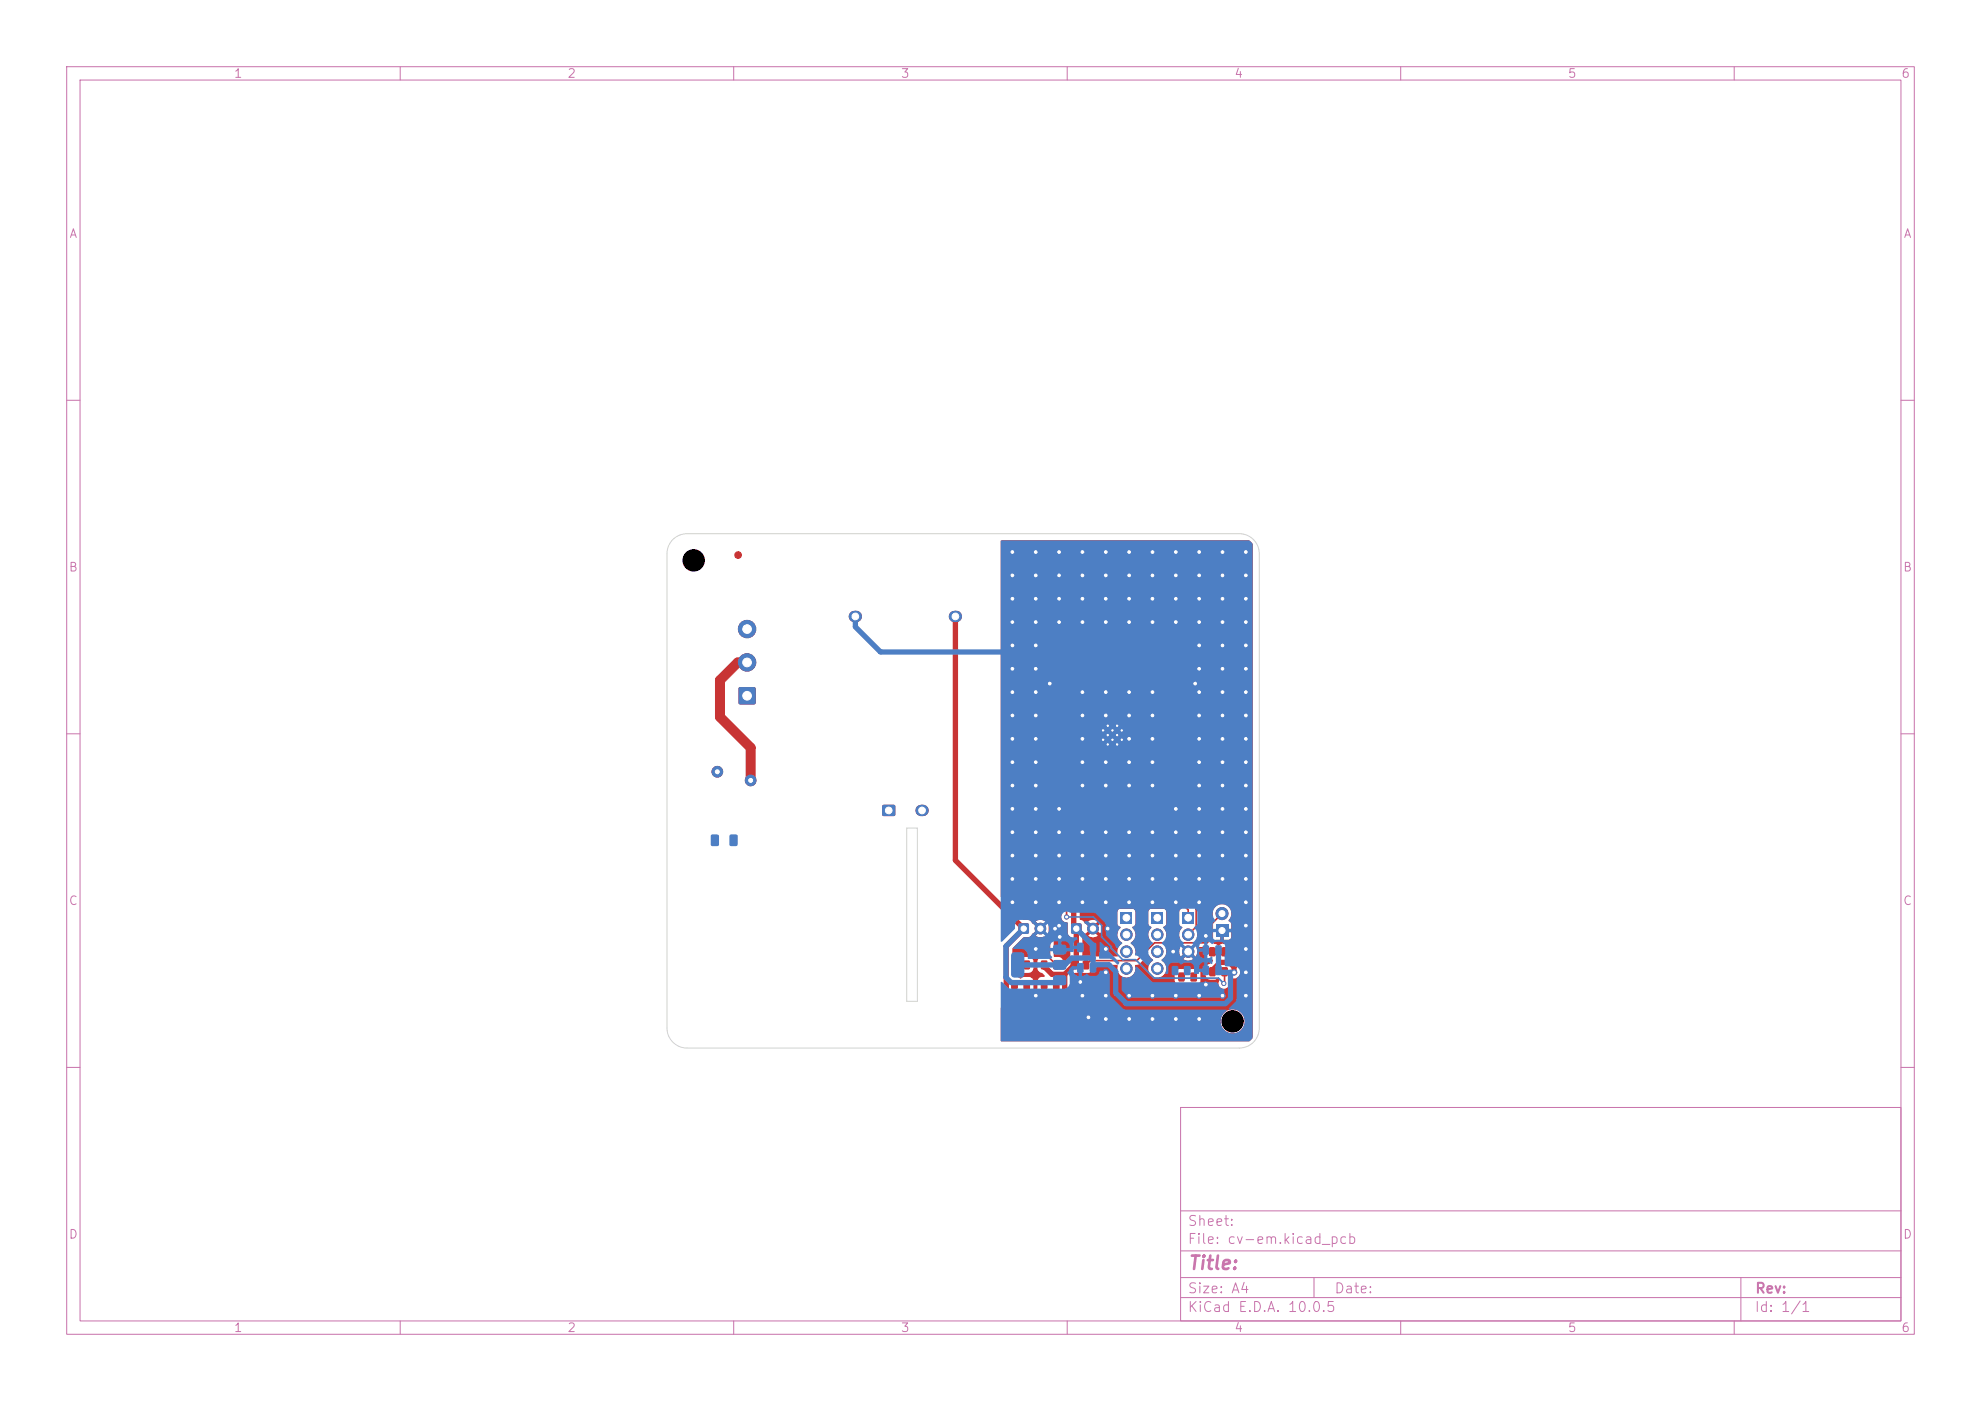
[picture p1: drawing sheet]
<svg xmlns="http://www.w3.org/2000/svg" width="297mm" height="210mm" viewBox="0 0 297 210" stroke-linecap="round" stroke-linejoin="round" font-family="sans-serif">
<defs><g id="words">
<text font-size="2" fill="#c872ab" x="178" y="190.8">Title:</text>
<g font-size="1.5" fill="#c872ab">
<text x="178" y="184.1">Sheet:</text>
<text x="178" y="186.8">File: cv-em.kicad_pcb</text>
<text x="178" y="197">KiCad E.D.A. 10.0.5</text>
<text x="178" y="194.2">Size: A4</text>
<text x="200" y="194.2">Date:</text>
<text x="263" y="197">Id: 1/1</text>
<text x="263" y="194.2">Rev:</text>
</g>
<g font-size="1.3" fill="#c872ab">
<text x="35" y="12">1</text>
<text x="85" y="12">2</text>
<text x="135" y="12">3</text>
<text x="185" y="12">4</text>
<text x="235" y="12">5</text>
<text x="285" y="12">6</text>
<text x="10.3" y="36">A</text>
<text x="285.3" y="36">A</text>
<text x="10.2" y="86">B</text>
<text x="285.2" y="86">B</text>
<text x="10.2" y="136">C</text>
<text x="285.2" y="136">C</text>
<text x="10.2" y="186">D</text>
<text x="285.2" y="186">D</text>
<text x="35" y="200">1</text>
<text x="85" y="200">2</text>
<text x="135" y="200">3</text>
<text x="185" y="200">4</text>
<text x="235" y="200">5</text>
<text x="285" y="200">6</text>
</g>
</g></defs>
<g fill="none" stroke="#c872ab" stroke-width=".15">
<path d="M10 10h277v190h-277zM12 12h273v186h-273zM60 10v2M110 10v2M160 10v2M210 10v2M260 10v2M10 60h2M285 60h2M10 110h2M285 110h2M10 160h2"/>
<path d="M177 166h108v32h-108zM285 160h2M60 198v2M110 198v2M160 198v2M177 194.5h108M177 191.5h108M177 187.5h108M177 181.5h108M197 191.5v3M210 198v2M260 198v2"/>
<path d="M261 191.5v6.5"/>
</g>
<circle cx="161" cy="152.5" r=".75" fill="#c83434" stroke="#c83434" stroke-width=".15"/>
<path d="M182.3 138.6h1.8v1.8h-1.8z" fill="#c83434"/>
<g fill="#c83434" stroke="#c83434" stroke-width=".15">
<circle cx="183.2" cy="136.9" r=".9"/>
<circle cx="178.1" cy="153.9" r=".5"/>
</g>
<g fill="#c83434">
<path d="M151.7 147l.7-.1 .2 .2v1l-.1 .2h-.7l-.2-.1z"/>
<path d="M153.5 147l.7-.1 .2 .2v1l-.1 .2h-.6l-.3-.1z"/>
</g>
<g fill="#c83434" stroke="#c83434" stroke-width=".15">
<circle cx="107.5" cy="115.7" r=".8"/>
<circle cx="112.5" cy="117" r=".8"/>
</g>
<path d="M132.3 120.7h1.9v1.6h-1.9z" fill="#c83434"/>
<path d="M128.1 92.4h.3M143.1 92.4h.3M138.1 121.5h.3" fill="none" stroke="#c83434" stroke-width="1.7"/>
<g fill="#c83434">
<path d="M156.1 147l.7-.1 .2 .2 .1 1-.2 .2h-.6l-.2-.1z"/>
<path d="M157.9 147l.7-.1 .3 .2v1l-.2 .2h-.6l-.2-.1z"/>
<path d="M181.3 145h.7l.3 .1v1l-.2 .2-.6 .1-.2-.2z"/>
<path d="M183.2 145h.7l.2 .1v1l-.2 .2-.6 .1-.2-.2z"/>
<path d="M160.6 138.5h1.5v1.4h-1.5z"/>
</g>
<circle cx="163.9" cy="139.2" r=".8" fill="#c83434" stroke="#c83434" stroke-width=".15"/>
<g fill="#c83434">
<path d="M176.7 145.8h.7l.2 .1v1l-.1 .2-.6 .1-.3-.2z"/>
<path d="M178.5 145.8h.7l.3 .1v1l-.2 .2-.6 .1-.2-.2z"/>
<path d="M158.8 102h1.5v.9h-1.5z"/>
<path d="M158.8 103.3h1.5v.9h-1.5z"/>
<path d="M158.8 104.6h1.5v.9h-1.5z"/>
<path d="M158.8 105.8h1.5v.9h-1.5z"/>
<path d="M158.8 107.1h1.5v.9h-1.5z"/>
<path d="M158.8 108.4h1.5v.9h-1.5z"/>
<path d="M158.8 109.6h1.5v.9h-1.5z"/>
<path d="M158.8 110.9h1.5v.9h-1.5z"/>
<path d="M158.8 112.2h1.5v.9h-1.5z"/>
<path d="M158.8 113.5h1.5v.9h-1.5z"/>
<path d="M158.8 114.7h1.5v.9h-1.5z"/>
<path d="M158.8 116h1.5v.9h-1.5z"/>
<path d="M158.8 117.3h1.5v.9h-1.5z"/>
<path d="M158.8 118.5h1.5v.9h-1.5z"/>
<path d="M162.1 119.5h.9v1.5h-.9z"/>
<path d="M163.4 119.5h.9v1.5h-.9z"/>
<path d="M164.7 119.5h.9v1.5h-.9z"/>
<path d="M165.9 119.5h.9v1.5h-.9z"/>
<path d="M167.2 119.5h.9v1.5h-.9z"/>
<path d="M168.5 119.5h.9v1.5h-.9z"/>
<path d="M169.7 119.5h.9v1.5h-.9z"/>
<path d="M171 119.5h.9v1.5h-.9z"/>
<path d="M172.3 119.5h.9v1.5h-.9z"/>
<path d="M173.5 119.5h.9v1.5h-.9z"/>
<path d="M176.3 118.5h1.5v.9h-1.5z"/>
<path d="M176.3 117.3h1.5v.9h-1.5z"/>
<path d="M176.3 116h1.5v.9h-1.5z"/>
<path d="M176.3 114.7h1.5v.9h-1.5z"/>
<path d="M176.3 113.5h1.5v.9h-1.5z"/>
<path d="M176.3 112.2h1.5v.9h-1.5z"/>
<path d="M176.3 110.9h1.5v.9h-1.5z"/>
<path d="M176.3 109.6h1.5v.9h-1.5z"/>
<path d="M176.3 108.4h1.5v.9h-1.5z"/>
<path d="M176.3 107.1h1.5v.9h-1.5z"/>
<path d="M176.3 105.8h1.5v.9h-1.5z"/>
<path d="M176.3 104.6h1.5v.9h-1.5z"/>
<path d="M176.3 103.3h1.5v.9h-1.5z"/>
<path d="M176.3 102h1.5v.9h-1.5z"/>
<path d="M164.9 108.3h.9v.9h-.9z"/>
</g>
<circle cx="165.4" cy="109.5" r=".3" fill="#c83434" stroke="#c83434" stroke-width=".15"/>
<path d="M164.9 109.7h.9v.9h-.9z" fill="#c83434"/>
<circle cx="165.4" cy="110.9" r=".3" fill="#c83434" stroke="#c83434" stroke-width=".15"/>
<path d="M164.9 111.1h.9v.9h-.9z" fill="#c83434"/>
<g fill="#c83434" stroke="#c83434" stroke-width=".15">
<circle cx="166.1" cy="108.8" r=".3"/>
<circle cx="166.1" cy="110.2" r=".3"/>
<circle cx="166.1" cy="111.6" r=".3"/>
</g>
<path d="M166.3 108.3h.9v.9h-.9z" fill="#c83434"/>
<circle cx="166.8" cy="109.5" r=".3" fill="#c83434" stroke="#c83434" stroke-width=".15"/>
<path d="M166.3 109.7h.9v.9h-.9z" fill="#c83434"/>
<circle cx="166.8" cy="110.9" r=".3" fill="#c83434" stroke="#c83434" stroke-width=".15"/>
<path d="M166.3 111.1h.9v.9h-.9z" fill="#c83434"/>
<g fill="#c83434" stroke="#c83434" stroke-width=".15">
<circle cx="167.5" cy="108.8" r=".3"/>
<circle cx="167.5" cy="110.2" r=".3"/>
<circle cx="167.5" cy="111.6" r=".3"/>
</g>
<path d="M167.7 108.3h.9v.9h-.9z" fill="#c83434"/>
<circle cx="168.2" cy="109.5" r=".3" fill="#c83434" stroke="#c83434" stroke-width=".15"/>
<path d="M167.7 109.7h.9v.9h-.9z" fill="#c83434"/>
<circle cx="168.2" cy="110.9" r=".3" fill="#c83434" stroke="#c83434" stroke-width=".15"/>
<g fill="#c83434">
<path d="M167.7 111.1h.9v.9h-.9z"/>
<path d="M160.6 144l.7-.1 .2 .2v1l-.1 .2h-.7l-.2-.1z"/>
<path d="M162.4 144l.7-.1 .2 .2v1l-.1 .2h-.6l-.3-.1z"/>
</g>
<circle cx="110.7" cy="83.2" r=".5" fill="#c83434" stroke="#c83434" stroke-width=".15"/>
<g fill="#c83434">
<path d="M181.3 142h.7l.3 .1v1l-.2 .3h-.6l-.2-.2z"/>
<path d="M183.2 142h.7l.2 .1v1l-.2 .3h-.6l-.2-.2z"/>
<path d="M177.3 136.7h1.7v1.7h-1.7z"/>
</g>
<g fill="#c83434" stroke="#c83434" stroke-width=".15">
<circle cx="178.1" cy="140.1" r=".85"/>
<circle cx="178.1" cy="142.6" r=".85"/>
</g>
<g fill="#c83434">
<path d="M151.7 144l.7-.1 .2 .2v1l-.1 .2h-.7l-.2-.1z"/>
<path d="M153.5 144l.7-.1 .2 .2v1l-.1 .2h-.6l-.3-.1z"/>
</g>
<circle cx="153" cy="152.5" r=".75" fill="#c83434" stroke="#c83434" stroke-width=".15"/>
<path d="M110.8 103.1h2.4v2.4h-2.4z" fill="#c83434"/>
<g fill="#c83434" stroke="#c83434" stroke-width=".15">
<circle cx="112" cy="99.3" r="1.3"/>
<circle cx="112" cy="94.3" r="1.3"/>
</g>
<g fill="#c83434">
<path d="M156.1 144l.7-.1 .2 .2 .1 1-.2 .2h-.6l-.2-.1z"/>
<path d="M157.9 144l.7-.1 .3 .2v1l-.2 .2h-.6l-.2-.1z"/>
<path d="M152.8 138.5h1.4v1.4h-1.4z"/>
</g>
<g fill="#c83434" stroke="#c83434" stroke-width=".15">
<circle cx="156" cy="139.2" r=".8"/>
<circle cx="157" cy="152.5" r=".75"/>
</g>
<path d="M172.7 136.7h1.7v1.7h-1.7z" fill="#c83434"/>
<g fill="#c83434" stroke="#c83434" stroke-width=".15">
<circle cx="173.5" cy="140.1" r=".85"/>
<circle cx="173.5" cy="142.6" r=".85"/>
<circle cx="173.5" cy="145.2" r=".85"/>
</g>
<path d="M168 136.7h1.7v1.7h-1.7z" fill="#c83434"/>
<g fill="#c83434" stroke="#c83434" stroke-width=".15">
<circle cx="168.9" cy="140.1" r=".85"/>
<circle cx="168.9" cy="142.6" r=".85"/>
<circle cx="168.9" cy="145.2" r=".85"/>
<circle cx="165.8" cy="128.2" r=".4"/>
<circle cx="169.3" cy="124.8" r=".4"/>
<circle cx="186.8" cy="114.2" r=".4"/>
<circle cx="180.8" cy="147.6" r=".4"/>
<circle cx="176.3" cy="152.8" r=".4"/>
<circle cx="186.8" cy="107.2" r=".4"/>
<circle cx="169.3" cy="89.8" r=".4"/>
<circle cx="176.3" cy="128.2" r=".4"/>
<circle cx="158.8" cy="89.8" r=".4"/>
<circle cx="183.3" cy="86.3" r=".4"/>
<circle cx="186.8" cy="131.8" r=".4"/>
<circle cx="158.8" cy="86.3" r=".4"/>
<circle cx="169.3" cy="110.8" r=".4"/>
<circle cx="155.3" cy="142.3" r=".4"/>
<circle cx="186.8" cy="110.8" r=".4"/>
<circle cx="151.8" cy="100.2" r=".4"/>
<circle cx="155.3" cy="107.2" r=".4"/>
<circle cx="186.8" cy="138.8" r=".4"/>
<circle cx="172.8" cy="110.8" r=".4"/>
<circle cx="179.8" cy="86.3" r=".4"/>
<circle cx="155.3" cy="86.3" r=".4"/>
<circle cx="179.8" cy="152.8" r=".4"/>
<circle cx="155.3" cy="114.2" r=".4"/>
<circle cx="186.8" cy="117.7" r=".4"/>
<circle cx="186.8" cy="142.3" r=".4"/>
<circle cx="155.3" cy="149.2" r=".4"/>
<circle cx="151.8" cy="131.8" r=".4"/>
<circle cx="165.8" cy="124.8" r=".4"/>
<circle cx="151.8" cy="128.2" r=".4"/>
<circle cx="151.8" cy="89.8" r=".4"/>
<circle cx="179.8" cy="110.8" r=".4"/>
<circle cx="183.3" cy="100.2" r=".4"/>
<circle cx="155.3" cy="124.8" r=".4"/>
<circle cx="162.3" cy="107.2" r=".4"/>
<circle cx="158.8" cy="131.8" r=".4"/>
<circle cx="183.3" cy="82.8" r=".4"/>
<circle cx="172.8" cy="103.8" r=".4"/>
<circle cx="186.8" cy="128.2" r=".4"/>
<circle cx="172.8" cy="124.8" r=".4"/>
<circle cx="169.3" cy="149.2" r=".4"/>
<circle cx="155.3" cy="96.8" r=".4"/>
<circle cx="165.8" cy="82.8" r=".4"/>
<circle cx="172.8" cy="128.2" r=".4"/>
<circle cx="186.8" cy="89.8" r=".4"/>
<circle cx="179.8" cy="82.8" r=".4"/>
<circle cx="183.3" cy="107.2" r=".4"/>
<circle cx="169.3" cy="152.8" r=".4"/>
<circle cx="169.3" cy="117.7" r=".4"/>
<circle cx="186.8" cy="145.8" r=".4"/>
<circle cx="162.3" cy="103.8" r=".4"/>
<circle cx="179.8" cy="93.3" r=".4"/>
<circle cx="151.8" cy="121.2" r=".4"/>
<circle cx="179.8" cy="149.2" r=".4"/>
<circle cx="162.3" cy="135.3" r=".4"/>
<circle cx="179.8" cy="107.2" r=".4"/>
<circle cx="186.8" cy="82.8" r=".4"/>
<circle cx="179.8" cy="124.8" r=".4"/>
<circle cx="172.8" cy="82.8" r=".4"/>
<circle cx="186.8" cy="121.2" r=".4"/>
<circle cx="176.3" cy="149.2" r=".4"/>
<circle cx="183.3" cy="89.8" r=".4"/>
<circle cx="162.3" cy="89.8" r=".4"/>
<circle cx="155.3" cy="82.8" r=".4"/>
<circle cx="162.3" cy="131.8" r=".4"/>
<circle cx="172.8" cy="107.2" r=".4"/>
<circle cx="155.3" cy="131.8" r=".4"/>
<circle cx="151.8" cy="96.8" r=".4"/>
<circle cx="179.8" cy="100.2" r=".4"/>
<circle cx="183.3" cy="117.7" r=".4"/>
<circle cx="169.3" cy="82.8" r=".4"/>
<circle cx="183.3" cy="114.2" r=".4"/>
<circle cx="186.8" cy="86.3" r=".4"/>
<circle cx="175.9" cy="142.6" r=".4"/>
<circle cx="162.3" cy="110.8" r=".4"/>
<circle cx="169.3" cy="131.8" r=".4"/>
<circle cx="162.3" cy="86.3" r=".4"/>
<circle cx="151.8" cy="124.8" r=".4"/>
<circle cx="183.3" cy="93.3" r=".4"/>
<circle cx="176.3" cy="135.3" r=".4"/>
<circle cx="172.8" cy="89.8" r=".4"/>
<circle cx="183.3" cy="110.8" r=".4"/>
<circle cx="158.8" cy="138.8" r=".4"/>
<circle cx="155.3" cy="121.2" r=".4"/>
<circle cx="155.3" cy="110.8" r=".4"/>
<circle cx="172.8" cy="131.8" r=".4"/>
<circle cx="165.8" cy="142.3" r=".4"/>
<circle cx="179.2" cy="102.5" r=".4"/>
<circle cx="183.3" cy="124.8" r=".4"/>
<circle cx="162.3" cy="114.2" r=".4"/>
<circle cx="169.3" cy="114.2" r=".4"/>
<circle cx="179.8" cy="135.3" r=".4"/>
<circle cx="165.8" cy="135.3" r=".4"/>
<circle cx="151.8" cy="117.7" r=".4"/>
<circle cx="183.3" cy="128.2" r=".4"/>
<circle cx="151.8" cy="93.3" r=".4"/>
<circle cx="165.8" cy="103.8" r=".4"/>
<circle cx="169.3" cy="86.3" r=".4"/>
<circle cx="169.3" cy="128.2" r=".4"/>
<circle cx="186.8" cy="103.8" r=".4"/>
<circle cx="176.3" cy="82.8" r=".4"/>
<circle cx="186.8" cy="135.3" r=".4"/>
<circle cx="179.8" cy="114.2" r=".4"/>
<circle cx="155.3" cy="93.3" r=".4"/>
<circle cx="165.8" cy="93.3" r=".4"/>
<circle cx="183.3" cy="96.8" r=".4"/>
<circle cx="155.3" cy="135.3" r=".4"/>
<circle cx="186.8" cy="96.8" r=".4"/>
<circle cx="169.3" cy="93.3" r=".4"/>
<circle cx="162.3" cy="128.2" r=".4"/>
<circle cx="186.8" cy="149.2" r=".4"/>
<circle cx="165.8" cy="86.3" r=".4"/>
<circle cx="186.8" cy="93.3" r=".4"/>
<circle cx="158.8" cy="82.8" r=".4"/>
<circle cx="165.8" cy="145.8" r=".4"/>
<circle cx="162.3" cy="93.3" r=".4"/>
<circle cx="155.3" cy="100.2" r=".4"/>
<circle cx="158.8" cy="128.2" r=".4"/>
<circle cx="151.8" cy="135.3" r=".4"/>
<circle cx="165.8" cy="89.8" r=".4"/>
<circle cx="158.8" cy="124.8" r=".4"/>
<circle cx="176.3" cy="93.3" r=".4"/>
<circle cx="158.8" cy="121.2" r=".4"/>
<circle cx="179.8" cy="89.8" r=".4"/>
<circle cx="183.3" cy="103.8" r=".4"/>
<circle cx="176.3" cy="89.8" r=".4"/>
<circle cx="157.4" cy="102.5" r=".4"/>
<circle cx="179.8" cy="103.8" r=".4"/>
<circle cx="179.8" cy="128.2" r=".4"/>
<circle cx="158.9" cy="140.4" r=".4"/>
<circle cx="176.3" cy="124.8" r=".4"/>
<circle cx="158.2" cy="139.2" r=".4"/>
<circle cx="172.8" cy="152.8" r=".4"/>
<circle cx="179.8" cy="117.7" r=".4"/>
<circle cx="151.8" cy="107.2" r=".4"/>
<circle cx="151.8" cy="110.8" r=".4"/>
<circle cx="162.3" cy="124.8" r=".4"/>
<circle cx="155.3" cy="89.8" r=".4"/>
<circle cx="172.8" cy="114.2" r=".4"/>
<circle cx="155.3" cy="117.7" r=".4"/>
<circle cx="162" cy="147.2" r=".4"/>
<circle cx="172.8" cy="93.3" r=".4"/>
<circle cx="165.8" cy="117.7" r=".4"/>
<circle cx="172.8" cy="86.3" r=".4"/>
<circle cx="162.3" cy="149.2" r=".4"/>
<circle cx="169.3" cy="103.8" r=".4"/>
<circle cx="151.8" cy="103.8" r=".4"/>
<circle cx="183.3" cy="121.2" r=".4"/>
<circle cx="165.8" cy="131.8" r=".4"/>
<circle cx="180.8" cy="140.3" r=".4"/>
<circle cx="158.8" cy="93.3" r=".4"/>
<circle cx="179.8" cy="131.8" r=".4"/>
<circle cx="165.8" cy="152.8" r=".4"/>
<circle cx="186.8" cy="124.8" r=".4"/>
<circle cx="166.1" cy="139.2" r=".4"/>
<circle cx="172.8" cy="135.3" r=".4"/>
<circle cx="165.8" cy="114.2" r=".4"/>
<circle cx="163.2" cy="152.5" r=".4"/>
<circle cx="179.8" cy="121.2" r=".4"/>
<circle cx="165.8" cy="107.2" r=".4"/>
<circle cx="176.3" cy="86.3" r=".4"/>
<circle cx="183.3" cy="149.2" r=".4"/>
<circle cx="172.8" cy="149.2" r=".4"/>
<circle cx="155.3" cy="128.2" r=".4"/>
<circle cx="176.3" cy="121.2" r=".4"/>
<circle cx="155.3" cy="103.8" r=".4"/>
<circle cx="176.3" cy="131.8" r=".4"/>
<circle cx="151.8" cy="86.3" r=".4"/>
<circle cx="186.8" cy="100.2" r=".4"/>
<circle cx="162.3" cy="82.8" r=".4"/>
<circle cx="158.8" cy="135.3" r=".4"/>
<circle cx="151.8" cy="82.8" r=".4"/>
<circle cx="169.3" cy="135.3" r=".4"/>
<circle cx="169.3" cy="107.2" r=".4"/>
<circle cx="162.3" cy="117.7" r=".4"/>
<circle cx="151.8" cy="114.2" r=".4"/>
<circle cx="179.8" cy="96.8" r=".4"/>
<circle cx="172.8" cy="117.7" r=".4"/>
<circle cx="165.8" cy="149.2" r=".4"/>
<circle cx="183.3" cy="131.8" r=".4"/>
<circle cx="185" cy="145.8" r=".4"/>
<circle cx="183.5" cy="147.4" r=".3"/>
<circle cx="159.9" cy="137.5" r=".3"/>
</g>
<path d="M159.5 108.8h-1v10.8l1.4 1.5v16.4M159.5 105h-1l-1.2 1.1v37.5l1.1 1M177 107.6h1.1v27.1l1.2 1.3v2.9l-1.2 1.2M177 106.3h-1l-.6 .5v19.4l2.3 2.2v7.5l.4 .5v1.2M183.2 136.9l-1.5 1.5v2.2l-.7 .7h-7.9l-2.7 2.7h-6.9l-.7 .6M183.6 145.7v1.6l-.1 .1" fill="none" stroke="#c83434" stroke-width=".25"/>
<path d="M112 99.3h-1.4l-2.7 2.7v5.5l4.6 4.6v4.9" fill="none" stroke="#c83434" stroke-width="1.5"/>
<path d="M143.2 92.4v36.6l10.3 10.2-2.6 2.6v8.5l2.1 2.2M159.5 103.7h1.5v35.1l.4 .4v5.1l-1.8 1.8M156.5 144.6v.3l1.2 1.2h1.9M159.6 146.1v3.8l-2.6 2.6M181.8 145.7v-.3l1.1-1.1h1.4l.7 .7v.8" fill="none" stroke="#c83434" stroke-width=".8"/>
<g fill="#c83434">
<path d="M150.1 81.1l37.1-.1 .6 .5v74.1l-.6 .5h-37l-.2-.1v-2.2h27a1.1 1.1 0 0 0 1.6 1.1 1.1 1.1 0 0 0 .2-1.9h4.2v.2a1.8 1.8 0 0 0 2.7 1.4 1.8 1.8 0 0 0 0-3 1.8 1.8 0 0 0-2.7 1.4h-4.3a1.1 1.1 0 0 0-1.7 .8h-27l.1-2.8h.1l1.5 1.5a1.27 1.27 0 0 0 1.3 1.3 1.27 1.27 0 0 0 1.3-1.3 1.27 1.27 0 0 0-1.3-1.3l-1.2-1.2v-1.1l.1-.1h.8l.3-.3 .2 .2a1.29 1.29 0 0 0 1 .1 .74 .74 0 0 0 .7-.7v-1.1a.76 .76 0 0 0-.7-.6 1.29 1.29 0 0 0-1 .2 .33 .33 0 0 1-.5-.1l-.9-.1v-.5l.7-.1 .5-.2 .5 .2h1l.3-.2 .1-.4v-1.1a.74 .74 0 0 0-.7-.7 1.29 1.29 0 0 0-1 .2 .34 .34 0 0 1-.6-.1l-.8-.1v-1.3l1.6-1.6 .9-.1 1.3-1.2 .1 .3 .2 .1-.6 .7a1.64 1.64 0 0 0 1.4 .1v3a1.15 1.15 0 0 0-1.1 .5l-.1 1.2a.81 .81 0 0 0 .8 .8l.3 .3v.2a.87 .87 0 0 0-1.1 .7v1.1l.2 .3 .3 .3h1l.4-.3 .6 .3 .7 .1v.7l-1.7 1.6a1.25 1.25 0 0 0-1.2 1.7 1.25 1.25 0 0 0 1.9 .6l2.7 .1a1.24 1.24 0 0 0 1.3-.1l-.7-.6-.7 .6h-2.6l.4-.3 .3-.8h1.4l.2 .8 .7-.7h.7l.7 .7a1.24 1.24 0 0 0 0-1.4l-.7 .7h-.7l-.7-.7-.2 .6h-1.4l1-.9h.9l.7 .6 .7-.6a1.24 1.24 0 0 0-1.4 0h-.9l.9-1 .2-.3v-3.8l.6-.5 .5-.1 .3-.2 .5 .2h.8a.88 .88 0 0 0 .7-1.1l3.6-.1 .1 .2a1.38 1.38 0 0 0 1.4 1.7 1.38 1.38 0 0 0 1.2-1.8l.6-.2 1.4-1.3 .7 .7a1.37 1.37 0 0 0-.4 2.1 1.37 1.37 0 0 0 2.1 0h1.5v1a.74 .74 0 0 0 .7 .7l.8-.1 .4-.2 .2 .1a1.29 1.29 0 0 0 1.1 .2 .74 .74 0 0 0 .7-.7v-1.1l-.3-.5-.4-.1h-.8l-.4 .2-.2-.1a1.29 1.29 0 0 0-1.1-.1 .74 .74 0 0 0-.7 .7h-1.5l.1-.1a1.51 1.51 0 0 0-.6-2 1.6 1.6 0 0 0 .7-1.9h2l.1 .1a1.34 1.34 0 0 0 .1 1.3l.7-.6 .3 .3-.6 .7a1.34 1.34 0 0 0 1.5 0l-.6-.7 .3-.3 .7 .6a1.45 1.45 0 0 0 .1-1.3l.1-.1h1.2l.1 1.2a.84 .84 0 0 0 1 .7v.2l-.4 .4a.74 .74 0 0 0-.6 .7v1.1l.2 .4a1.29 1.29 0 0 0 1.1 .2l.6-.3 .2 .2a.83 .83 0 0 0 .4 1.4 .83 .83 0 0 0 .9-1.1l.1-.4a.41 .41 0 0 1 .6 0 .9 .9 0 0 0 1-.8v-1l-.1-.4-1.2-1.1v-1.3a.74 .74 0 0 0-.7-.6h-.7l-.5 .3-.8-.3v-.2l.4-.4h.7v-1h.5v1h.7l.4-.3v-.9h-1v-.5h1v-.7l-.4-.6a1.43 1.43 0 0 0-.7-2.3 1.43 1.43 0 0 0-1.7 1.8l-.7 .8v2.1l-.4 .4h-1.2l-.1-1 .4-.4 .1-.3v-3.1l-.1-.3-1.1-1.2v-26.9l-.1-.3-.3-.3v-4.2h-2.5v2.9l-.9 .8-.1 .4v12.2h-12v2.5h11.9l.1 4.9 2.2 2.3 .1 7.5-.3 .4v1.9l.1 .3 .3 .1v.2a1.64 1.64 0 0 0-.4 1.6h-1.9l-.1-.1a1.57 1.57 0 0 0-.4-1.6l.3-.2 .2-.3-.1-2-.3-.3h-1.9l-.3 .2-.1 .2v1.9l.4 .6a1.52 1.52 0 0 0-.1 2l-2.1 2.1-.2-.1a1.56 1.56 0 0 0-.7-1.7 1.52 1.52 0 0 0 .3-2.4l.3-.2 .1-.3v-2l-.4-.3h-1.8l-.3 .2-.2 .2v1.9l.5 .6a1.44 1.44 0 0 0 .2 2.3v.1a1.49 1.49 0 0 0-.6 1.8l-5.3 .1v-2.9l.4-.6 .8-.7v.2l.3 .2-.6 .7a1.29 1.29 0 0 0 1.4 0l-.7-.7 .2-.1 .2-.3 .7 .7a1.29 1.29 0 0 0-.1-1.4l-.6 .6-.2-.2-.2-.1 .6-.7a1.29 1.29 0 0 0-1.4 0l.7 .7-.2 .1-.1 .2-.9-.7a.96 .96 0 0 0-.7-.6v-16.2l.1-.1h.3v-2.5h-.3l-.1-.1v-15.2a1.08 1.08 0 0 0-1.1-.9l-2.5-.1v1.7l-1.4 1.3-.2 .4v31.8l-.2 .1a1.28 1.28 0 0 0-1.2 .1l.6 .7-.2 .1-.1 .2-.9-.7a.73 .73 0 0 0-.6-.5h-.7l-3.4-3.4v-32.5h8.3v.2h2.5v-.2h15v.2h2.5v-.2l-.2-.3-.3-.2h-.5v.7h-.5v-.7l-.8 .1-.2 .4h-15l-.2-.3-.3-.2h-.5v.7h-.5v-.7l-.8 .1-.2 .4h-8.3z"/>
<path d="M158 120.2h.2l1.1 1.2v15.5a.89 .89 0 0 0-.1 1 .89 .89 0 0 0 .9 .4v1.6l.4 .6-.1 3a.93 .93 0 0 0-.5 1l-.4 .3-.1-.7a.74 .74 0 0 0-.7-.7h-.6l-.1-.1z"/>
<path d="M176 120l1.4-.1 .1 .2-.1 7.1h-.1l-1.3-1.3z"/>
</g>
<path d="M182.3 138.6h1.8v1.8h-1.8z" fill="#4d7fc4"/>
<g fill="#4d7fc4" stroke="#4d7fc4" stroke-width=".15">
<circle cx="183.2" cy="136.9" r=".9"/>
<circle cx="107.5" cy="115.7" r=".8"/>
<circle cx="112.5" cy="117" r=".8"/>
</g>
<path d="M132.3 120.7h1.9v1.6h-1.9z" fill="#4d7fc4"/>
<path d="M128.1 92.4h.3M143.1 92.4h.3M138.1 121.5h.3" fill="none" stroke="#4d7fc4" stroke-width="1.7"/>
<path d="M160.6 138.5h1.5v1.4h-1.5z" fill="#4d7fc4"/>
<g fill="#4d7fc4" stroke="#4d7fc4" stroke-width=".15">
<circle cx="163.9" cy="139.2" r=".8"/>
<circle cx="165.4" cy="109.5" r=".3"/>
<circle cx="165.4" cy="110.9" r=".3"/>
<circle cx="166.1" cy="108.8" r=".3"/>
<circle cx="166.1" cy="110.2" r=".3"/>
<circle cx="166.1" cy="111.6" r=".3"/>
<circle cx="166.8" cy="109.5" r=".3"/>
<circle cx="166.8" cy="110.9" r=".3"/>
<circle cx="167.5" cy="108.8" r=".3"/>
<circle cx="167.5" cy="110.2" r=".3"/>
<circle cx="167.5" cy="111.6" r=".3"/>
<circle cx="168.2" cy="109.5" r=".3"/>
<circle cx="168.2" cy="110.9" r=".3"/>
</g>
<path d="M177.3 136.7h1.7v1.7h-1.7z" fill="#4d7fc4"/>
<g fill="#4d7fc4" stroke="#4d7fc4" stroke-width=".15">
<circle cx="178.1" cy="140.1" r=".85"/>
<circle cx="178.1" cy="142.6" r=".85"/>
</g>
<path d="M110.8 103.1h2.4v2.4h-2.4z" fill="#4d7fc4"/>
<g fill="#4d7fc4" stroke="#4d7fc4" stroke-width=".15">
<circle cx="112" cy="99.3" r="1.3"/>
<circle cx="112" cy="94.3" r="1.3"/>
</g>
<path d="M152.8 138.5h1.4v1.4h-1.4z" fill="#4d7fc4"/>
<circle cx="156" cy="139.2" r=".8" fill="#4d7fc4" stroke="#4d7fc4" stroke-width=".15"/>
<path d="M172.7 136.7h1.7v1.7h-1.7z" fill="#4d7fc4"/>
<g fill="#4d7fc4" stroke="#4d7fc4" stroke-width=".15">
<circle cx="173.5" cy="140.1" r=".85"/>
<circle cx="173.5" cy="142.6" r=".85"/>
<circle cx="173.5" cy="145.2" r=".85"/>
</g>
<path d="M168 136.7h1.7v1.7h-1.7z" fill="#4d7fc4"/>
<g fill="#4d7fc4" stroke="#4d7fc4" stroke-width=".15">
<circle cx="168.9" cy="140.1" r=".85"/>
<circle cx="168.9" cy="142.6" r=".85"/>
<circle cx="168.9" cy="145.2" r=".85"/>
</g>
<g fill="#4d7fc4">
<path d="M177.6 144.9l.7-.1 .2 .1v1l-.1 .3h-.7l-.2-.2z"/>
<path d="M175.7 144.9l.7-.1 .3 .1v1l-.2 .3h-.6l-.2-.2z"/>
<path d="M158 141.7h1.7l.2 .3-.1 .9-.3 .2-1.5-.1-.1-.3v-.8z"/>
<path d="M158 144h1.7l.2 .3-.1 .9-.3 .2-1.5-.1-.1-.3v-.8z"/>
<path d="M151.7 142.9l.3-.1 1.1-.1 .4 .3 .1 3-.3 .5h-1.3l-.4-.2v-3.1z"/>
<path d="M158 146.3h1.7l.2 .3-.1 .9-.3 .2-1.5-.1-.1-.3v-.8z"/>
<path d="M182.3 144.8l.6-.1 .3 .2v1l-.2 .3h-.6l-.2-.2z"/>
<path d="M180.4 144.8l.6-.1 .3 .2v1l-.2 .3h-.6l-.2-.2z"/>
<path d="M163.4 144.4l.7-.1 .2 .2 .1 1-.2 .3h-.6l-.2-.2z"/>
<path d="M161.5 144.4l.7-.1 .2 .2 .1 1-.2 .3h-.6l-.2-.2z"/>
<path d="M182.3 141.8l.6-.1 .3 .1v1.1l-.2 .2h-.6l-.2-.1z"/>
<path d="M180.4 141.8l.6-.1 .3 .1v1.1l-.2 .2h-.6l-.2-.1z"/>
<path d="M163.4 141.4l.7-.1 .2 .1 .1 1.1-.2 .2h-.6l-.2-.1z"/>
<path d="M161.5 141.4l.7-.1 .2 .1 .1 1.1-.2 .2h-.6l-.2-.1z"/>
<path d="M109.4 125.2l1-.1 .2 .1v1.4l-.2 .2h-.8l-.2-.1z"/>
<path d="M106.6 125.2l.9-.1 .3 .1v1.4l-.2 .2h-.8l-.2-.1z"/>
</g>
<g fill="#4d7fc4" stroke="#4d7fc4" stroke-width=".15">
<circle cx="165.8" cy="128.2" r=".4"/>
<circle cx="169.3" cy="124.8" r=".4"/>
<circle cx="186.8" cy="114.2" r=".4"/>
<circle cx="180.8" cy="147.6" r=".4"/>
<circle cx="176.3" cy="152.8" r=".4"/>
<circle cx="186.8" cy="107.2" r=".4"/>
<circle cx="169.3" cy="89.8" r=".4"/>
<circle cx="176.3" cy="128.2" r=".4"/>
<circle cx="158.8" cy="89.8" r=".4"/>
<circle cx="183.3" cy="86.3" r=".4"/>
<circle cx="186.8" cy="131.8" r=".4"/>
<circle cx="158.8" cy="86.3" r=".4"/>
<circle cx="169.3" cy="110.8" r=".4"/>
<circle cx="155.3" cy="142.3" r=".4"/>
<circle cx="186.8" cy="110.8" r=".4"/>
<circle cx="151.8" cy="100.2" r=".4"/>
<circle cx="155.3" cy="107.2" r=".4"/>
<circle cx="186.8" cy="138.8" r=".4"/>
<circle cx="172.8" cy="110.8" r=".4"/>
<circle cx="179.8" cy="86.3" r=".4"/>
<circle cx="155.3" cy="86.3" r=".4"/>
<circle cx="179.8" cy="152.8" r=".4"/>
<circle cx="155.3" cy="114.2" r=".4"/>
<circle cx="186.8" cy="117.7" r=".4"/>
<circle cx="186.8" cy="142.3" r=".4"/>
<circle cx="155.3" cy="149.2" r=".4"/>
<circle cx="151.8" cy="131.8" r=".4"/>
<circle cx="165.8" cy="124.8" r=".4"/>
<circle cx="151.8" cy="128.2" r=".4"/>
<circle cx="151.8" cy="89.8" r=".4"/>
<circle cx="179.8" cy="110.8" r=".4"/>
<circle cx="183.3" cy="100.2" r=".4"/>
<circle cx="155.3" cy="124.8" r=".4"/>
<circle cx="162.3" cy="107.2" r=".4"/>
<circle cx="158.8" cy="131.8" r=".4"/>
<circle cx="183.3" cy="82.8" r=".4"/>
<circle cx="172.8" cy="103.8" r=".4"/>
<circle cx="186.8" cy="128.2" r=".4"/>
<circle cx="172.8" cy="124.8" r=".4"/>
<circle cx="169.3" cy="149.2" r=".4"/>
<circle cx="155.3" cy="96.8" r=".4"/>
<circle cx="165.8" cy="82.8" r=".4"/>
<circle cx="172.8" cy="128.2" r=".4"/>
<circle cx="186.8" cy="89.8" r=".4"/>
<circle cx="179.8" cy="82.8" r=".4"/>
<circle cx="183.3" cy="107.2" r=".4"/>
<circle cx="169.3" cy="152.8" r=".4"/>
<circle cx="169.3" cy="117.7" r=".4"/>
<circle cx="186.8" cy="145.8" r=".4"/>
<circle cx="162.3" cy="103.8" r=".4"/>
<circle cx="179.8" cy="93.3" r=".4"/>
<circle cx="151.8" cy="121.2" r=".4"/>
<circle cx="179.8" cy="149.2" r=".4"/>
<circle cx="162.3" cy="135.3" r=".4"/>
<circle cx="179.8" cy="107.2" r=".4"/>
<circle cx="186.8" cy="82.8" r=".4"/>
<circle cx="179.8" cy="124.8" r=".4"/>
<circle cx="172.8" cy="82.8" r=".4"/>
<circle cx="186.8" cy="121.2" r=".4"/>
<circle cx="176.3" cy="149.2" r=".4"/>
<circle cx="183.3" cy="89.8" r=".4"/>
<circle cx="162.3" cy="89.8" r=".4"/>
<circle cx="155.3" cy="82.8" r=".4"/>
<circle cx="162.3" cy="131.8" r=".4"/>
<circle cx="172.8" cy="107.2" r=".4"/>
<circle cx="155.3" cy="131.8" r=".4"/>
<circle cx="151.8" cy="96.8" r=".4"/>
<circle cx="179.8" cy="100.2" r=".4"/>
<circle cx="183.3" cy="117.7" r=".4"/>
<circle cx="169.3" cy="82.8" r=".4"/>
<circle cx="183.3" cy="114.2" r=".4"/>
<circle cx="186.8" cy="86.3" r=".4"/>
<circle cx="175.9" cy="142.6" r=".4"/>
<circle cx="162.3" cy="110.8" r=".4"/>
<circle cx="169.3" cy="131.8" r=".4"/>
<circle cx="162.3" cy="86.3" r=".4"/>
<circle cx="151.8" cy="124.8" r=".4"/>
<circle cx="183.3" cy="93.3" r=".4"/>
<circle cx="176.3" cy="135.3" r=".4"/>
<circle cx="172.8" cy="89.8" r=".4"/>
<circle cx="183.3" cy="110.8" r=".4"/>
<circle cx="158.8" cy="138.8" r=".4"/>
<circle cx="155.3" cy="121.2" r=".4"/>
<circle cx="155.3" cy="110.8" r=".4"/>
<circle cx="172.8" cy="131.8" r=".4"/>
<circle cx="165.8" cy="142.3" r=".4"/>
<circle cx="179.2" cy="102.5" r=".4"/>
<circle cx="183.3" cy="124.8" r=".4"/>
<circle cx="162.3" cy="114.2" r=".4"/>
<circle cx="169.3" cy="114.2" r=".4"/>
<circle cx="179.8" cy="135.3" r=".4"/>
<circle cx="165.8" cy="135.3" r=".4"/>
<circle cx="151.8" cy="117.7" r=".4"/>
<circle cx="183.3" cy="128.2" r=".4"/>
<circle cx="151.8" cy="93.3" r=".4"/>
<circle cx="165.8" cy="103.8" r=".4"/>
<circle cx="169.3" cy="86.3" r=".4"/>
<circle cx="169.3" cy="128.2" r=".4"/>
<circle cx="186.8" cy="103.8" r=".4"/>
<circle cx="176.3" cy="82.8" r=".4"/>
<circle cx="186.8" cy="135.3" r=".4"/>
<circle cx="179.8" cy="114.2" r=".4"/>
<circle cx="155.3" cy="93.3" r=".4"/>
<circle cx="165.8" cy="93.3" r=".4"/>
<circle cx="183.3" cy="96.8" r=".4"/>
<circle cx="155.3" cy="135.3" r=".4"/>
<circle cx="186.8" cy="96.8" r=".4"/>
<circle cx="169.3" cy="93.3" r=".4"/>
<circle cx="162.3" cy="128.2" r=".4"/>
<circle cx="186.8" cy="149.2" r=".4"/>
<circle cx="165.8" cy="86.3" r=".4"/>
<circle cx="186.8" cy="93.3" r=".4"/>
<circle cx="158.8" cy="82.8" r=".4"/>
<circle cx="165.8" cy="145.8" r=".4"/>
<circle cx="162.3" cy="93.3" r=".4"/>
<circle cx="155.3" cy="100.2" r=".4"/>
<circle cx="158.8" cy="128.2" r=".4"/>
<circle cx="151.8" cy="135.3" r=".4"/>
<circle cx="165.8" cy="89.8" r=".4"/>
<circle cx="158.8" cy="124.8" r=".4"/>
<circle cx="176.3" cy="93.3" r=".4"/>
<circle cx="158.8" cy="121.2" r=".4"/>
<circle cx="179.8" cy="89.8" r=".4"/>
<circle cx="183.3" cy="103.8" r=".4"/>
<circle cx="176.3" cy="89.8" r=".4"/>
<circle cx="157.4" cy="102.5" r=".4"/>
<circle cx="179.8" cy="103.8" r=".4"/>
<circle cx="179.8" cy="128.2" r=".4"/>
<circle cx="158.9" cy="140.4" r=".4"/>
<circle cx="176.3" cy="124.8" r=".4"/>
<circle cx="158.2" cy="139.2" r=".4"/>
<circle cx="172.8" cy="152.8" r=".4"/>
<circle cx="179.8" cy="117.7" r=".4"/>
<circle cx="151.8" cy="107.2" r=".4"/>
<circle cx="151.8" cy="110.8" r=".4"/>
<circle cx="162.3" cy="124.8" r=".4"/>
<circle cx="155.3" cy="89.8" r=".4"/>
<circle cx="172.8" cy="114.2" r=".4"/>
<circle cx="155.3" cy="117.7" r=".4"/>
<circle cx="162" cy="147.2" r=".4"/>
<circle cx="172.8" cy="93.3" r=".4"/>
<circle cx="165.8" cy="117.7" r=".4"/>
<circle cx="172.8" cy="86.3" r=".4"/>
<circle cx="162.3" cy="149.2" r=".4"/>
<circle cx="169.3" cy="103.8" r=".4"/>
<circle cx="151.8" cy="103.8" r=".4"/>
<circle cx="183.3" cy="121.2" r=".4"/>
<circle cx="165.8" cy="131.8" r=".4"/>
<circle cx="180.8" cy="140.3" r=".4"/>
<circle cx="158.8" cy="93.3" r=".4"/>
<circle cx="179.8" cy="131.8" r=".4"/>
<circle cx="165.8" cy="152.8" r=".4"/>
<circle cx="186.8" cy="124.8" r=".4"/>
<circle cx="166.1" cy="139.2" r=".4"/>
<circle cx="172.8" cy="135.3" r=".4"/>
<circle cx="165.8" cy="114.2" r=".4"/>
<circle cx="163.2" cy="152.5" r=".4"/>
<circle cx="179.8" cy="121.2" r=".4"/>
<circle cx="165.8" cy="107.2" r=".4"/>
<circle cx="176.3" cy="86.3" r=".4"/>
<circle cx="183.3" cy="149.2" r=".4"/>
<circle cx="172.8" cy="149.2" r=".4"/>
<circle cx="155.3" cy="128.2" r=".4"/>
<circle cx="176.3" cy="121.2" r=".4"/>
<circle cx="155.3" cy="103.8" r=".4"/>
<circle cx="176.3" cy="131.8" r=".4"/>
<circle cx="151.8" cy="86.3" r=".4"/>
<circle cx="186.8" cy="100.2" r=".4"/>
<circle cx="162.3" cy="82.8" r=".4"/>
<circle cx="158.8" cy="135.3" r=".4"/>
<circle cx="151.8" cy="82.8" r=".4"/>
<circle cx="169.3" cy="135.3" r=".4"/>
<circle cx="169.3" cy="107.2" r=".4"/>
<circle cx="162.3" cy="117.7" r=".4"/>
<circle cx="151.8" cy="114.2" r=".4"/>
<circle cx="179.8" cy="96.8" r=".4"/>
<circle cx="172.8" cy="117.7" r=".4"/>
<circle cx="165.8" cy="149.2" r=".4"/>
<circle cx="183.3" cy="131.8" r=".4"/>
<circle cx="185" cy="145.8" r=".4"/>
<circle cx="183.5" cy="147.4" r=".3"/>
<circle cx="159.9" cy="137.5" r=".3"/>
</g>
<path d="M128.2 92.4v1.6l3.8 3.7h19.9M153.5 139.2l-2.7 2.7v4.6l.8 .8h6.9l.4-.4M161.4 139.2l2.5 2.5v3.4M163.9 144.6h2.4l1 1v3.2l1.6 1.6h14.8l.8-.8v-3.8M163.9 143.6h-3.2l-1.1 1h-7M182.7 142.4v3.1l.3 .3h2" fill="none" stroke="#4d7fc4" stroke-width=".8"/>
<path d="M159.9 137.5h4l1.3 1.2v1.8l1.4 1.4v.2l1.7 1.8h2l2.7 2.7h9.7l.8 .8" fill="none" stroke="#4d7fc4" stroke-width=".25"/>
<g fill="#4d7fc4">
<path d="M150.1 81.1l37.1-.1 .6 .5v74.1l-.6 .5-37.2-.1 .1-8.8 .9 .8 .5 .2h8.1a.87 .87 0 0 0 .8-.8v-1l-.4-.6 .2-.2h.8l.3 .5 .4 .2v-1h-.7v.3h-.8l.2-.4 .4-.4h1l.2 .3h.2v1.2l.3-.1 .4-.2 .6 .3h.7a1.26 1.26 0 0 0 .8-.8h.9l.4 .5 .1 2.9 .1 .4 1.8 1.8 .3 .2h15.2l.1 .2a1.81 1.81 0 0 0-.1 3.1 1.81 1.81 0 0 0 2.8-1.3 1.81 1.81 0 0 0-2.3-2l-.1-.1 1-1 .2-.3v-3.3a.91 .91 0 0 0 .5-1 .91 .91 0 0 0-.8-.7l-1.4-.1-.1-1.5 .1-1.4a.74 .74 0 0 0-.7-.7h-.7l-.6 .3-.3-.2-.4-.1v2.4l.6-.2h.2v1l-.2 .1-.6-.3v1.1l-.2 .2-.1 .2h-.9l-.1 .3h-.6l-.1-1.1h.8v.3h.7v-1a.74 .74 0 0 0-.7 .7h-.8l-.3-.5a1.29 1.29 0 0 0-1-.1l-.6 .3-.2-.2a1.29 1.29 0 0 0-1-.1 .74 .74 0 0 0-.7 .7l-.1 .9h-.4a1.55 1.55 0 0 0-.6-2 1.48 1.48 0 0 0 0-2.5 1.52 1.52 0 0 0 .3-2.4l.3-.2 .2-.3v-1.8h1.9v1.8l.1 .3 .3 .1v.2a1.45 1.45 0 0 0 .3 2.3l-.1 .1 .6 .7-.3 .3-.7-.6a1.34 1.34 0 0 0 0 1.5l.7-.6 .3 .3-.6 .7a1.34 1.34 0 0 0 1.5 0l-.6-.7 .3-.3 .7 .6 .2-.5h.3a.74 .74 0 0 0 .7 .7v-.9h-.7v.2h-.3v-.6l-.2-.4h.5v.3h.7v-1l-.4 .1-.3 .6h-.5l-.7 .6-.3-.3 .6-.7-.1-.1a1.52 1.52 0 0 0 .2-2.4l.3-.2 .2-.3v-1.7h2.3l.1 .7 .3 .5-.4 .5v.7h1v.5h-1l.1 .9 .3 .3h.8v-1h.5v1h.7l.3-.2 .1-.2v-.8h-1v-.5h1v-.7l-.4-.5a1.42 1.42 0 0 0-.4-2.3 1.42 1.42 0 0 0-2 1.1h-2.3l-.1-.3-.4-.3h-1.8l-.3 .2-.1 .3h-1.9l-.2-.3-.2-.2h-1.9l-.3 .2-.1 .2v1.9l.4 .6a1.45 1.45 0 0 0 .3 2.3 1.48 1.48 0 0 0 0 2.5l-.7 .8-.1 .1-1.4-1.4-.3-.2a.18 .18 0 0 1-.2 0 .18 .18 0 0 1 0-.2 1.65 1.65 0 0 0-.7-1.6 1.52 1.52 0 0 0 .3-2.4l.3-.2 .1-.3v-2l-.4-.3h-1.8l-.3 .2-.2 .2v1.9l.2 .3 .3 .2a1.49 1.49 0 0 0 .2 2.4l-.6 .7-.3-.2-.2-.4-1.3-1.3-.1-1.8-1.5-1.5-3.8-.1a.81 .81 0 0 0-1.3 .5 .81 .81 0 0 0 1 1v1.5a.74 .74 0 0 0 .7 .7h.6l.2 .3a.93 .93 0 0 0-.6 1h.9v.4l-.9 .1v.3l-.2 .1h-.3l-.1-.1h-3v.4l.3 .5-.2 .2h-3.3l-.1-.1a1.1 1.1 0 0 0-.8-1.3l-1.3-.1-.1-.1 .2-.2h5.3v.2h3v-.2a.95 .95 0 0 0-1.3-.8v1h-.5v-1h-.4a.87 .87 0 0 0-.8 .8h-5.3l1.3-1.4 .9-.1 1.3-1.2 .1 .3 .2 .1-.6 .7a1.29 1.29 0 0 0 1.4 0l-.7-.7 .3-.2 .1-.2 .7 .7a1.29 1.29 0 0 0 0-1.4l-.7 .6-.2-.2-.2-.1 .7-.7a1.29 1.29 0 0 0-1.4 0l.6 .7-.2 .1-.1 .2-.9-.7a.73 .73 0 0 0-.6-.5h-1.2l-.4 .2-.3 .4v.7l-2 2-.1-.1z"/>
<path d="M168.2 146.5v-.1a1.46 1.46 0 0 0 2.1-1.5h.1l2.5 2.3h9.5l.3 .3a1.03 1.03 0 0 0 .9 .8v.9l-.3 .3h-14l-1.1-1.1z"/>
<path d="M164.9 141.2h.2l.8 .9 .2 .4 1.7 1.8a.27 .27 0 0 1-.3 .3l-.7-.7-.3-.2-1.7-.1z"/>
<path d="M162.6 138.1h.5l.7 .7-.2 .1-.1 .2-.9-.7z"/>
</g>
<path d="M100.9 80.9a3 3 0 0 1 2.1-.9h82.8a3 3 0 0 1 3 3v71.1a3 3 0 0 1-3 3h-82.8a3 3 0 0 1-3-3v-71.1a3 3 0 0 1 .9-2.1zM135.9 124.1h1.6v26h-1.6z" fill="none" stroke="#d0d2cd" stroke-width=".15"/>
<g fill="#fff" stroke="#fff" stroke-width=".15">
<circle cx="165.8" cy="128.2" r=".2"/>
<circle cx="169.3" cy="124.7" r=".2"/>
<circle cx="186.8" cy="114.3" r=".2"/>
<circle cx="180.8" cy="147.6" r=".2"/>
<circle cx="176.3" cy="152.8" r=".2"/>
<circle cx="186.8" cy="107.3" r=".2"/>
<circle cx="169.3" cy="89.7" r=".2"/>
<circle cx="176.3" cy="128.3" r=".2"/>
<circle cx="158.8" cy="89.7" r=".2"/>
<circle cx="183.3" cy="86.3" r=".2"/>
<circle cx="186.8" cy="131.7" r=".2"/>
<circle cx="158.8" cy="86.3" r=".2"/>
<circle cx="169.3" cy="110.7" r=".2"/>
<circle cx="155.3" cy="142.3" r=".2"/>
<circle cx="186.8" cy="110.7" r=".2"/>
<circle cx="151.8" cy="100.3" r=".2"/>
<circle cx="155.3" cy="107.3" r=".2"/>
<circle cx="186.8" cy="138.7" r=".2"/>
<circle cx="172.8" cy="110.7" r=".2"/>
<circle cx="179.8" cy="86.2" r=".2"/>
<circle cx="155.3" cy="86.3" r=".2"/>
<circle cx="179.8" cy="152.7" r=".2"/>
<circle cx="155.3" cy="114.3" r=".2"/>
<circle cx="186.8" cy="117.7" r=".2"/>
<circle cx="186.8" cy="142.2" r=".2"/>
<circle cx="155.3" cy="149.2" r=".2"/>
<circle cx="151.8" cy="131.7" r=".2"/>
<circle cx="165.8" cy="124.7" r=".2"/>
<circle cx="151.8" cy="128.3" r=".2"/>
<circle cx="151.8" cy="89.7" r=".2"/>
<circle cx="179.8" cy="110.7" r=".2"/>
<circle cx="183.3" cy="100.3" r=".2"/>
<circle cx="155.3" cy="124.7" r=".2"/>
<circle cx="162.3" cy="107.3" r=".2"/>
<circle cx="158.8" cy="131.7" r=".2"/>
<circle cx="183.3" cy="82.8" r=".2"/>
<circle cx="172.8" cy="103.7" r=".2"/>
<circle cx="186.8" cy="128.3" r=".2"/>
<circle cx="172.8" cy="124.7" r=".2"/>
<circle cx="169.3" cy="149.2" r=".2"/>
<circle cx="155.3" cy="96.7" r=".2"/>
<circle cx="165.8" cy="82.7" r=".2"/>
<circle cx="172.8" cy="128.2" r=".2"/>
<circle cx="186.8" cy="89.7" r=".2"/>
<circle cx="179.8" cy="82.7" r=".2"/>
<circle cx="183.3" cy="107.3" r=".2"/>
<circle cx="169.3" cy="152.8" r=".2"/>
<circle cx="169.3" cy="117.7" r=".2"/>
<circle cx="186.8" cy="145.7" r=".2"/>
<circle cx="162.3" cy="103.7" r=".2"/>
<circle cx="179.8" cy="93.2" r=".2"/>
<circle cx="151.8" cy="121.3" r=".2"/>
<circle cx="179.8" cy="149.2" r=".2"/>
<circle cx="162.3" cy="135.3" r=".2"/>
<circle cx="179.8" cy="107.2" r=".2"/>
<circle cx="186.8" cy="82.7" r=".2"/>
<circle cx="179.8" cy="124.7" r=".2"/>
<circle cx="172.8" cy="82.7" r=".2"/>
<circle cx="186.8" cy="121.3" r=".2"/>
<circle cx="176.3" cy="149.2" r=".2"/>
<circle cx="183.3" cy="89.7" r=".2"/>
<circle cx="162.3" cy="89.7" r=".2"/>
<circle cx="155.3" cy="82.8" r=".2"/>
<circle cx="162.3" cy="131.7" r=".2"/>
<circle cx="172.8" cy="107.2" r=".2"/>
<circle cx="155.3" cy="131.7" r=".2"/>
<circle cx="151.8" cy="96.7" r=".2"/>
<circle cx="179.8" cy="100.2" r=".2"/>
<circle cx="183.3" cy="117.7" r=".2"/>
<circle cx="169.3" cy="82.8" r=".2"/>
<circle cx="183.3" cy="114.3" r=".2"/>
<circle cx="186.8" cy="86.3" r=".2"/>
<circle cx="175.9" cy="142.6" r=".2"/>
<circle cx="162.3" cy="110.7" r=".2"/>
<circle cx="169.3" cy="131.7" r=".2"/>
<circle cx="162.3" cy="86.3" r=".2"/>
<circle cx="151.8" cy="124.7" r=".2"/>
<circle cx="183.3" cy="93.3" r=".2"/>
<circle cx="176.3" cy="135.3" r=".2"/>
<circle cx="172.8" cy="89.7" r=".2"/>
<circle cx="183.3" cy="110.7" r=".2"/>
<circle cx="158.8" cy="138.7" r=".2"/>
<circle cx="155.3" cy="121.3" r=".2"/>
<circle cx="155.3" cy="110.7" r=".2"/>
<circle cx="172.8" cy="131.7" r=".2"/>
<circle cx="165.8" cy="142.2" r=".2"/>
<circle cx="179.2" cy="102.5" r=".2"/>
<circle cx="183.3" cy="124.7" r=".2"/>
<circle cx="162.3" cy="114.3" r=".2"/>
<circle cx="169.3" cy="114.3" r=".2"/>
<circle cx="179.8" cy="135.2" r=".2"/>
<circle cx="165.8" cy="135.2" r=".2"/>
<circle cx="151.8" cy="117.7" r=".2"/>
<circle cx="183.3" cy="128.3" r=".2"/>
<circle cx="151.8" cy="93.3" r=".2"/>
<circle cx="165.8" cy="103.7" r=".2"/>
<circle cx="169.3" cy="86.3" r=".2"/>
<circle cx="169.3" cy="128.3" r=".2"/>
<circle cx="186.8" cy="103.7" r=".2"/>
<circle cx="176.3" cy="82.8" r=".2"/>
<circle cx="186.8" cy="135.2" r=".2"/>
<circle cx="179.8" cy="114.3" r=".2"/>
<circle cx="155.3" cy="93.3" r=".2"/>
<circle cx="165.8" cy="93.2" r=".2"/>
<circle cx="183.3" cy="96.7" r=".2"/>
<circle cx="155.3" cy="135.3" r=".2"/>
<circle cx="186.8" cy="96.7" r=".2"/>
<circle cx="169.3" cy="93.3" r=".2"/>
<circle cx="162.3" cy="128.3" r=".2"/>
<circle cx="186.8" cy="149.2" r=".2"/>
<circle cx="165.8" cy="86.2" r=".2"/>
<circle cx="186.8" cy="93.3" r=".2"/>
<circle cx="158.8" cy="82.8" r=".2"/>
<circle cx="165.8" cy="145.7" r=".2"/>
<circle cx="162.3" cy="93.3" r=".2"/>
<circle cx="155.3" cy="100.3" r=".2"/>
<circle cx="158.8" cy="128.3" r=".2"/>
<circle cx="151.8" cy="135.3" r=".2"/>
<circle cx="165.8" cy="89.7" r=".2"/>
<circle cx="158.8" cy="124.7" r=".2"/>
<circle cx="176.3" cy="93.3" r=".2"/>
<circle cx="158.8" cy="121.3" r=".2"/>
<circle cx="179.8" cy="89.7" r=".2"/>
<circle cx="183.3" cy="103.7" r=".2"/>
<circle cx="176.3" cy="89.7" r=".2"/>
<circle cx="157.4" cy="102.5" r=".2"/>
<circle cx="179.8" cy="103.7" r=".2"/>
<circle cx="179.8" cy="128.2" r=".2"/>
<circle cx="158.9" cy="140.4" r=".2"/>
<circle cx="176.3" cy="124.7" r=".2"/>
<circle cx="158.2" cy="139.2" r=".2"/>
<circle cx="172.8" cy="152.7" r=".2"/>
<circle cx="179.8" cy="117.7" r=".2"/>
<circle cx="151.8" cy="107.3" r=".2"/>
<circle cx="151.8" cy="110.7" r=".2"/>
<circle cx="162.3" cy="124.7" r=".2"/>
<circle cx="155.3" cy="89.7" r=".2"/>
<circle cx="172.8" cy="114.3" r=".2"/>
<circle cx="155.3" cy="117.7" r=".2"/>
<circle cx="162" cy="147.2" r=".2"/>
<circle cx="172.8" cy="93.2" r=".2"/>
<circle cx="165.8" cy="117.7" r=".2"/>
<circle cx="172.8" cy="86.2" r=".2"/>
<circle cx="162.3" cy="149.2" r=".2"/>
<circle cx="169.3" cy="103.7" r=".2"/>
<circle cx="151.8" cy="103.7" r=".2"/>
<circle cx="183.3" cy="121.3" r=".2"/>
<circle cx="165.8" cy="131.7" r=".2"/>
<circle cx="180.8" cy="140.3" r=".2"/>
<circle cx="158.8" cy="93.3" r=".2"/>
<circle cx="179.8" cy="131.7" r=".2"/>
<circle cx="165.8" cy="152.7" r=".2"/>
<circle cx="186.8" cy="124.7" r=".2"/>
<circle cx="166.1" cy="139.2" r=".2"/>
<circle cx="172.8" cy="135.2" r=".2"/>
<circle cx="165.8" cy="114.3" r=".2"/>
<circle cx="163.2" cy="152.5" r=".2"/>
<circle cx="179.8" cy="121.2" r=".2"/>
<circle cx="165.8" cy="107.2" r=".2"/>
<circle cx="176.3" cy="86.3" r=".2"/>
<circle cx="183.3" cy="149.3" r=".2"/>
<circle cx="172.8" cy="149.2" r=".2"/>
<circle cx="155.3" cy="128.3" r=".2"/>
<circle cx="176.3" cy="121.3" r=".2"/>
<circle cx="155.3" cy="103.7" r=".2"/>
<circle cx="176.3" cy="131.7" r=".2"/>
<circle cx="151.8" cy="86.3" r=".2"/>
<circle cx="186.8" cy="100.3" r=".2"/>
<circle cx="162.3" cy="82.8" r=".2"/>
<circle cx="158.8" cy="135.3" r=".2"/>
<circle cx="151.8" cy="82.8" r=".2"/>
<circle cx="169.3" cy="135.3" r=".2"/>
<circle cx="169.3" cy="107.3" r=".2"/>
<circle cx="162.3" cy="117.7" r=".2"/>
<circle cx="151.8" cy="114.3" r=".2"/>
<circle cx="179.8" cy="96.7" r=".2"/>
<circle cx="172.8" cy="117.7" r=".2"/>
<circle cx="165.8" cy="149.2" r=".2"/>
<circle cx="183.3" cy="131.7" r=".2"/>
<circle cx="185" cy="145.8" r=".2"/>
<circle cx="183.5" cy="147.4" r=".15"/>
<circle cx="159.9" cy="137.5" r=".15"/>
<circle cx="183.2" cy="139.5" r=".45"/>
<circle cx="183.2" cy="136.9" r=".45"/>
<circle cx="107.5" cy="115.7" r=".3"/>
<circle cx="112.5" cy="117" r=".3"/>
<circle cx="133.2" cy="121.5" r=".5"/>
<circle cx="138.2" cy="121.5" r=".5"/>
<circle cx="128.2" cy="92.4" r=".5"/>
<circle cx="143.2" cy="92.4" r=".5"/>
<circle cx="161.4" cy="139.2" r=".4"/>
<circle cx="163.9" cy="139.2" r=".4"/>
<circle cx="165.4" cy="109.5" r=".1"/>
<circle cx="165.4" cy="110.9" r=".1"/>
<circle cx="166.1" cy="108.8" r=".1"/>
<circle cx="166.1" cy="110.2" r=".1"/>
<circle cx="166.1" cy="111.6" r=".1"/>
<circle cx="166.8" cy="109.5" r=".1"/>
<circle cx="166.8" cy="110.9" r=".1"/>
<circle cx="167.5" cy="108.8" r=".1"/>
<circle cx="167.5" cy="110.2" r=".1"/>
<circle cx="167.5" cy="111.6" r=".1"/>
<circle cx="168.2" cy="109.5" r=".1"/>
<circle cx="168.2" cy="110.9" r=".1"/>
<circle cx="178.1" cy="137.6" r=".5"/>
<circle cx="178.1" cy="140.1" r=".5"/>
<circle cx="178.1" cy="142.6" r=".5"/>
<circle cx="112" cy="104.3" r=".65"/>
<circle cx="112" cy="99.3" r=".65"/>
<circle cx="112" cy="94.3" r=".65"/>
<circle cx="153.5" cy="139.2" r=".4"/>
<circle cx="156" cy="139.2" r=".4"/>
<circle cx="173.5" cy="137.6" r=".5"/>
<circle cx="173.5" cy="140.1" r=".5"/>
<circle cx="173.5" cy="142.6" r=".5"/>
<circle cx="173.5" cy="145.2" r=".5"/>
<circle cx="168.9" cy="137.6" r=".5"/>
<circle cx="168.9" cy="140.1" r=".5"/>
<circle cx="168.9" cy="142.6" r=".5"/>
<circle cx="168.9" cy="145.2" r=".5"/>
</g>
<g fill="#000" stroke="#000" stroke-width=".15">
<circle cx="104" cy="84" r="1.6"/>
<circle cx="184.8" cy="153.1" r="1.6"/>
</g>
<use href="#words"/>
</svg>
